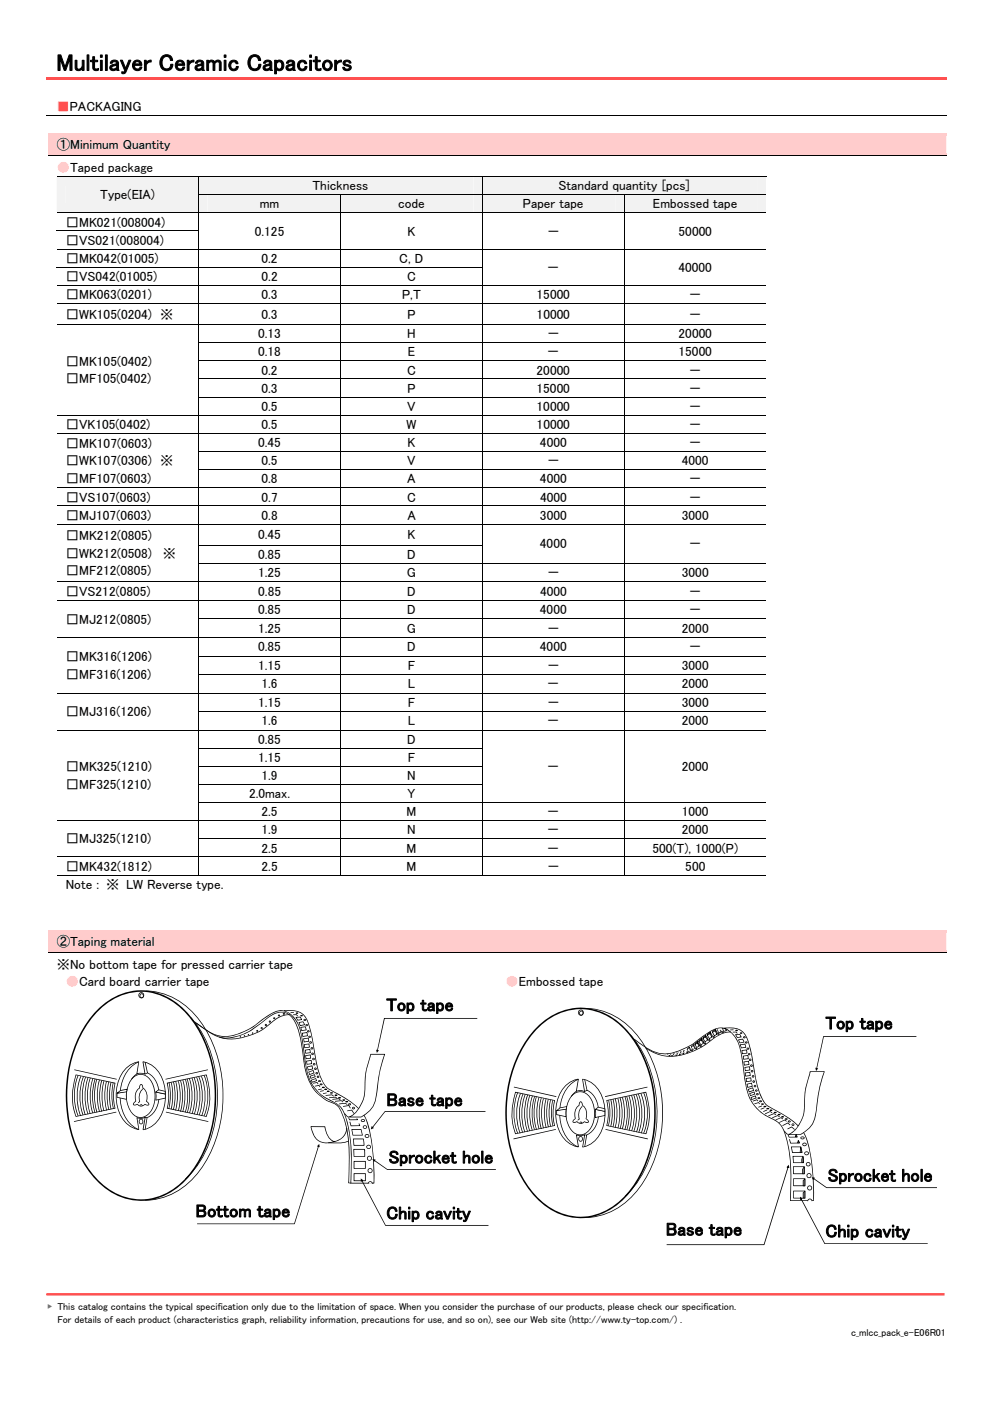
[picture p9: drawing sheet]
<svg xmlns="http://www.w3.org/2000/svg" width="210mm" height="297mm" viewBox="0 0 210 297" stroke-linecap="round" stroke-linejoin="round" font-family="sans-serif">
<defs><g id="words">
<text font-size="4.9" x="11.9" y="15">Multilayer Ceramic Capacitors</text>
<g font-size="3.8">
<text x="81.7" y="213.9">Top tape</text>
<text x="174.5" y="217.8">Top tape</text>
<text x="81.7" y="234">Base tape</text>
<text x="82.1" y="246.1">Sprocket hole</text>
<text x="175" y="250">Sprocket hole</text>
<text x="41.4" y="257.5">Bottom tape</text>
<text x="81.7" y="258">Chip cavity</text>
<text x="140.8" y="261.4">Base tape</text>
<text x="174.5" y="261.8">Chip cavity</text>
</g>
<text font-size="2.8" fill="#ff5050" x="11.9" y="23.4">■PACKAGING</text>
<g font-size="2.8">
<text x="12" y="31.6">①Minimum Quantity</text>
<text x="66.1" y="40.2">Thickness</text>
<text x="118.1" y="40.2">Standard quantity [pcs]</text>
<text x="13.9" y="47.9">□MK021(008004)</text>
<text x="21.2" y="42.2">Type(EIA)</text>
<text x="54.9" y="44.1">mm</text>
<text x="84.2" y="44.1">code</text>
<text x="110.6" y="44.1">Paper tape</text>
<text x="138" y="44.1">Embossed tape</text>
<text x="13.9" y="51.8">□VS021(008004)</text>
<text x="53.9" y="49.8">0.125</text>
<text x="86.2" y="49.8">K</text>
<text x="115.6" y="49.8">－</text>
<text x="143.5" y="49.8">50000</text>
<text x="13.9" y="55.6">□MK042(01005)</text>
<text x="13.9" y="59.4">□VS042(01005)</text>
<text x="55.3" y="55.6">0.2</text>
<text x="55.3" y="59.4">0.2</text>
<text x="84.4" y="55.6">C, D</text>
<text x="86.1" y="59.4">C</text>
<text x="115.6" y="57.5">－</text>
<text x="143.5" y="57.5">40000</text>
<text x="13.9" y="63.3">□MK063(0201)</text>
<text x="55.3" y="63.3">0.3</text>
<text x="85" y="63.3">P,T</text>
<text x="113.5" y="63.3">15000</text>
<text x="145.6" y="63.3">－</text>
<text x="13.9" y="67.4">□WK105(0204) ※</text>
<text x="54.6" y="71.6">0.13</text>
<text x="55.3" y="67.4">0.3</text>
<text x="86.1" y="71.6">H</text>
<text x="86.2" y="67.4">P</text>
<text x="113.5" y="67.4">10000</text>
<text x="115.6" y="71.6">－</text>
<text x="143.5" y="71.6">20000</text>
<text x="145.6" y="67.4">－</text>
<text x="13.9" y="77.4">□MK105(0402)</text>
<text x="54.6" y="75.4">0.18</text>
<text x="86.2" y="75.4">E</text>
<text x="115.6" y="75.4">－</text>
<text x="143.5" y="75.4">15000</text>
<text x="13.9" y="81.1">□MF105(0402)</text>
<text x="55.3" y="79.2">0.2</text>
<text x="55.3" y="83.1">0.3</text>
<text x="86.1" y="79.2">C</text>
<text x="86.1" y="83.1">P</text>
<text x="113.5" y="79.2">20000</text>
<text x="113.5" y="83.1">15000</text>
<text x="145.6" y="83.1">－</text>
<text x="145.6" y="79.2">－</text>
<text x="55.3" y="86.9">0.5</text>
<text x="86.1" y="86.9">V</text>
<text x="113.5" y="86.9">10000</text>
<text x="145.6" y="86.9">－</text>
<text x="13.9" y="90.8">□VK105(0402)</text>
<text x="13.9" y="94.8">□MK107(0603)</text>
<text x="54.6" y="94.6">0.45</text>
<text x="55.3" y="90.8">0.5</text>
<text x="86" y="90.8">W</text>
<text x="86.2" y="94.6">K</text>
<text x="113.5" y="90.8">10000</text>
<text x="114.2" y="94.6">4000</text>
<text x="145.6" y="90.8">－</text>
<text x="145.6" y="94.6">－</text>
<text x="13.9" y="98.4">□WK107(0306) ※</text>
<text x="55.3" y="98.4">0.5</text>
<text x="86.1" y="98.4">V</text>
<text x="115.6" y="98.4">－</text>
<text x="144.2" y="98.4">4000</text>
<text x="13.9" y="106.1">□VS107(0603)</text>
<text x="13.9" y="102.1">□MF107(0603)</text>
<text x="55.3" y="102.3">0.8</text>
<text x="55.3" y="106.1">0.7</text>
<text x="86.1" y="106.1">C</text>
<text x="86.1" y="102.3">A</text>
<text x="114.2" y="102.3">4000</text>
<text x="114.2" y="106.1">4000</text>
<text x="145.6" y="102.3">－</text>
<text x="145.6" y="106.1">－</text>
<text x="13.9" y="109.9">□MJ107(0603)</text>
<text x="55.3" y="109.9">0.8</text>
<text x="86.1" y="109.9">A</text>
<text x="114.2" y="109.9">3000</text>
<text x="144.2" y="109.9">3000</text>
<text x="13.9" y="114.3">□MK212(0805)</text>
<text x="13.9" y="118">□WK212(0508)</text>
<text x="34.5" y="118">※</text>
<text x="54.6" y="114.1">0.45</text>
<text x="54.6" y="118.3">0.85</text>
<text x="86.1" y="118.3">D</text>
<text x="86.2" y="114.1">K</text>
<text x="114.2" y="116">4000</text>
<text x="145.6" y="116">－</text>
<text x="13.9" y="121.6">□MF212(0805)</text>
<text x="54.6" y="122.2">1.25</text>
<text x="86.1" y="122.2">G</text>
<text x="115.6" y="122.2">－</text>
<text x="144.2" y="122.2">3000</text>
<text x="13.9" y="126.1">□VS212(0805)</text>
<text x="13.9" y="131.9">□MJ212(0805)</text>
<text x="54.6" y="130">0.85</text>
<text x="54.6" y="126.1">0.85</text>
<text x="86.1" y="130">D</text>
<text x="86.1" y="126.1">D</text>
<text x="114.2" y="130">4000</text>
<text x="114.2" y="126.1">4000</text>
<text x="145.6" y="130">－</text>
<text x="145.6" y="126.1">－</text>
<text x="54.6" y="137.8">0.85</text>
<text x="54.6" y="133.9">1.25</text>
<text x="86.1" y="133.9">G</text>
<text x="86.1" y="137.8">D</text>
<text x="114.2" y="137.8">4000</text>
<text x="115.6" y="133.9">－</text>
<text x="144.2" y="133.9">2000</text>
<text x="145.6" y="137.8">－</text>
<text x="13.9" y="139.9">□MK316(1206)</text>
<text x="13.9" y="143.6">□MF316(1206)</text>
<text x="54.6" y="141.7">1.15</text>
<text x="86.2" y="141.7">F</text>
<text x="115.6" y="141.7">－</text>
<text x="144.2" y="141.7">3000</text>
<text x="54.6" y="149.6">1.15</text>
<text x="55.3" y="145.6">1.6</text>
<text x="86.2" y="149.6">F</text>
<text x="86.3" y="145.6">L</text>
<text x="115.6" y="145.6">－</text>
<text x="115.6" y="149.6">－</text>
<text x="144.2" y="149.6">3000</text>
<text x="144.2" y="145.6">2000</text>
<text x="13.9" y="151.5">□MJ316(1206)</text>
<text x="55.3" y="153.5">1.6</text>
<text x="86.3" y="153.5">L</text>
<text x="115.6" y="153.5">－</text>
<text x="144.2" y="153.5">2000</text>
<text x="54.6" y="157.4">0.85</text>
<text x="54.6" y="161.2">1.15</text>
<text x="86.1" y="157.4">D</text>
<text x="86.2" y="161.2">F</text>
<text x="13.9" y="163.2">□MK325(1210)</text>
<text x="13.9" y="166.9">□MF325(1210)</text>
<text x="55.3" y="165">1.9</text>
<text x="86.1" y="165">N</text>
<text x="115.6" y="163.1">－</text>
<text x="144.2" y="163.1">2000</text>
<text x="52.7" y="168.9">2.0max.</text>
<text x="55.3" y="172.7">2.5</text>
<text x="86" y="172.7">M</text>
<text x="86.2" y="168.9">Y</text>
<text x="115.6" y="172.7">－</text>
<text x="144.2" y="172.7">1000</text>
<text x="13.9" y="178.5">□MJ325(1210)</text>
<text x="55.3" y="176.5">1.9</text>
<text x="86.1" y="176.5">N</text>
<text x="115.6" y="176.5">－</text>
<text x="144.2" y="176.5">2000</text>
<text x="13.9" y="184.2">□MK432(1812)</text>
<text x="55.3" y="184.2">2.5</text>
<text x="55.3" y="180.4">2.5</text>
<text x="86" y="180.4">M</text>
<text x="86" y="184.2">M</text>
<text x="115.6" y="180.4">－</text>
<text x="115.6" y="184.2">－</text>
<text x="138" y="180.4">500(T), 1000(P)</text>
<text x="144.9" y="184.2">500</text>
<text x="13.9" y="188">Note : ※ LW Reverse type.</text>
<text x="12" y="200.2">②Taping material</text>
<text x="12" y="205">※No bottom tape for pressed carrier tape</text>
</g>
<g font-size="2.8" fill="#fcc">
<text x="12" y="36.4">●Taped package</text>
<text x="13.9" y="208.7">●Card board carrier tape</text>
<text x="106.9" y="208.7">●Embossed tape</text>
</g>
<text font-size="2.1" fill="#717071" x="10" y="277.2">▶ This catalog contains the typical specification only due to the limitation of space. When you consider the purchase of our products, please check our specification.</text>
<g font-size="2.1">
<text x="12.1" y="280">For details of each product (characteristics graph, reliability information, precautions for use, and so on), see our Web site (http://www.ty-top.com/) .</text>
<text x="180" y="282.7">c_mlcc_pack_e-E06R01</text>
</g>
</g></defs>
<path d="M9.8 273.8h190" fill="none" stroke="#ff5050" stroke-width=".53"/>
<path d="M9.8 16.4h190.3v.5h-190.3z" fill="#ff5050"/>
<path d="M9.8 24.3h190.3" fill="none" stroke="#000" stroke-width=".21"/>
<g fill="#fcc">
<path d="M10.1 28.3h190v4.6h-190z"/>
<path d="M12 28.8h186.2v3.6h-186.2z"/>
</g>
<path d="M10.1 28.2h190" fill="none" stroke="#000" stroke-width=".21"/>
<g fill="#fcc">
<path d="M10.1 28.3h190v.5h-190z"/>
<path d="M10.1 32.4h190v.5h-190z"/>
</g>
<g fill="#f2f2f2">
<path d="M12 37.4h29.9v7.5h-29.9z"/>
<path d="M13.9 39.3h26.2v3.7h-26.2z"/>
<path d="M42.1 37.4h59.8v3.7h-59.8z"/>
<path d="M43.9 37.4h56.2v3.7h-56.2z"/>
<path d="M102.1 37.4h59.9v3.7h-59.9z"/>
<path d="M103.9 37.4h56.2v3.7h-56.2z"/>
</g>
<path d="M12 37.3h150M42 37.4v3.7M102 37.4v3.7" fill="none" stroke="#000" stroke-width=".21"/>
<g fill="#f2f2f2">
<path d="M42.1 41.3h29.8v3.6h-29.8z"/>
<path d="M43.9 41.3h26.2v3.6h-26.2z"/>
<path d="M72.1 41.3h29.8v3.6h-29.8z"/>
<path d="M73.9 41.3h26.2v3.6h-26.2z"/>
<path d="M102.1 41.3h29.8v3.6h-29.8z"/>
<path d="M103.9 41.3h26.2v3.6h-26.2z"/>
<path d="M132.1 41.3h29.9v3.6h-29.9z"/>
<path d="M133.9 41.3h26.2v3.6h-26.2z"/>
</g>
<g fill="none" stroke="#000" stroke-width=".21">
<path d="M10.1 33h190M12 45h150M12 48.8h30.1M12 56.5h90.1M41.9 41.2h120.1M42 41.3v3.6M42 45.1v3.6M42 48.9v3.7M42 52.8v3.6M42 56.6v3.7M72 41.3v3.6M72 45.1v3.6"/>
<path d="M72 48.9v3.7M72 52.8v3.6M72 56.6v3.7M102 41.3v3.6M102 45.1v3.6M102 48.9v3.7M102 52.8v3.6M102 56.6v3.7M132 41.3v3.6M132 45.1v3.6M132 48.9v3.7M132 52.8v3.6"/>
<path d="M132 56.6v3.7M162 52.7h-150M12 60.3h150M12 64.2h150M12 68.7h150M41.9 72.5h120.1M41.9 76.3h120.1M42 60.4v3.7M42 64.3v4.3M42 68.7v3.7M42 72.6v3.7M42 76.4v3.7"/>
<path d="M72 60.4v3.7M72 64.3v4.3M72 68.7v3.7M72 72.6v3.7M72 76.4v3.7M102 60.4v3.7M102 64.3v4.3M102 68.7v3.7M102 72.6v3.7M102 76.4v3.7M132 60.4v3.7M132 64.3v4.3"/>
<path d="M132 68.7v3.7M132 72.6v3.7M132 76.4v3.7M12 87.8h150M12 91.7h150M41.9 84h120.1M41.9 99.4h120.1M42 80.3v3.6M42 84.1v3.7M42 87.9v3.7M42 91.8v3.6M42 95.6v3.7"/>
<path d="M42 99.4v3.7M72 80.3v3.6M72 84.1v3.7M72 87.9v3.7M72 91.8v3.6M72 95.6v3.7M72 99.4v3.7M102 80.3v3.6M102 84.1v3.7M102 87.9v3.7M102 91.8v3.6M102 95.6v3.7"/>
<path d="M102 99.4v3.7M132 80.3v3.6M132 84.1v3.7M132 87.9v3.7M132 91.8v3.6M132 95.6v3.7M132 99.4v3.7M162 80.2h-120.1M162 95.5h-120.1M12 103.2h150M12 107h150M41.9 115.4h60.2"/>
<path d="M42 103.3v3.7M42 107.1v3.7M42 111v4.3M42 115.4v3.7M42 119.3v3.7M72 103.3v3.7M72 107.1v3.7M72 111v4.3M72 115.4v3.7M72 119.3v3.7M102 103.3v3.7M102 107.1v3.7"/>
<path d="M102 111v4.3M102 115.4v3.7M102 119.3v3.7M132 103.3v3.7M132 107.1v3.7M132 111v4.3M132 115.4v3.7M132 119.3v3.7M162 110.9h-150M162 119.2h-120.1M12 127h150M41.9 131h120.1"/>
<path d="M42 123.2v3.8M42 127.1v3.8M42 131v3.8M42 135v3.7M42 138.9v3.7M72 123.2v3.8M72 127.1v3.8M72 131v3.8M72 135v3.7M72 138.9v3.7M102 123.2v3.8M102 127.1v3.8"/>
<path d="M102 131v3.8M102 135v3.7M102 138.9v3.7M132 123.2v3.8M132 127.1v3.8M132 131v3.8M132 135v3.7M132 138.9v3.7M162 123.1h-150M162 134.9h-150M162 138.8h-120.1M12 146.6h120.1"/>
<path d="M41.9 150.5h120.1M41.9 158.3h60.2M42 142.8v3.7M42 146.7v3.8M42 150.6v3.8M42 154.5v3.7M42 158.4v3.6M72 142.8v3.7M72 146.7v3.8M72 150.6v3.8M72 154.5v3.7M72 158.4v3.6"/>
<path d="M102 142.8v3.7M102 146.7v3.8M102 150.6v3.8M102 154.5v3.7M102 158.4v3.6M132 142.8v3.7M132 146.7v3.8M132 150.6v3.8M132 154.5v3.7M132 158.4v3.6M132.1 146.6h29.9M162 142.7h-120.1"/>
<path d="M162 154.5h-150M41.9 162.1h60.2M41.9 165.9h60.2M42 162.2v3.7M42 166v3.7M42 169.9v3.6M42 173.7v3.7M42 177.5v3.7M72 162.2v3.7M72 166v3.7M72 169.9v3.6M72 173.7v3.7"/>
<path d="M72 177.5v3.7M102 162.2v3.7M102 166v3.7M102 169.9v3.6M102 173.7v3.7M102 177.5v3.7M132 162.2v3.7M132 166v3.7M132 169.9v3.6M132 173.7v3.7M132 177.5v3.7M162 169.8h-120.1"/>
<path d="M162 173.6h-150M162 177.5h-120.1M42 181.4v3.7M72 181.4v3.7M102 181.4v3.7M132 181.4v3.7M162 181.3h-150M162 185.1h-150"/>
</g>
<path d="M71.9 48.7h.2v.2h-.2zM101.9 48.7h.2v.2h-.2zM131.9 48.7h.2v.2h-.2zM131.9 56.4h.2v.2h-.2zM131.9 115.3h.2v.1h-.2zM131.9 158.2h.2v.2h-.2zM131.9 162h.2v.2h-.2zM131.9 165.9h.2v.1h-.2z" fill="#000"/>
<g fill="#fcc">
<path d="M10.1 196.9h190v4.6h-190z"/>
<path d="M12 197.4h186.2v3.6h-186.2z"/>
</g>
<path d="M10.1 196.8h190" fill="none" stroke="#000" stroke-width=".21"/>
<g fill="#fcc">
<path d="M10.1 196.9h190v.5h-190z"/>
<path d="M10.1 201h190v.5h-190z"/>
</g>
<g fill="#000">
<path d="M30.8 209.6a14.7 14.7 0 0 1 12.1 7.2 28.2 28.2 0 0 1-1 31.5 14.3 14.3 0 0 1-11.2 5.7v-.2a14.5 14.5 0 0 0 12.1-7 28 28 0 0 0-1-31.3 14.2 14.2 0 0 0-11-5.8zM40.3 215.2a24.4 24.4 0 0 1 5.8 16.4 24.2 24.2 0 0 1-6.5 17.5l-.3 .4-.1-.1a22.8 22.8 0 0 0 6.7-15.8 25.4 25.4 0 0 0-5.7-18.3zM28.3 227.6l.6-.5 .1 .2-1.1 1.1-.2-.1zM27.2 226.1l.9-.8 .9-.6 .3-.1 .1 .1a7.2 7.2 0 0 0-3.9 7.1 7.3 7.3 0 0 0 3.9 7.1l-.1 .2a7.4 7.4 0 0 1-4-7.3 9 9 0 0 1 1.9-5.7zM27 225.6l.9-.6 1.2-.4h.3v.1a5.8 5.8 0 0 0-4.6 5.2 8.6 8.6 0 0 0 2.3 8l.9 .6 1.4 .4v.2a5.9 5.9 0 0 1-4.7-5.3 8.8 8.8 0 0 1 2.3-8.2zM30.2 224.6a5.9 5.9 0 0 1 4.7 5.3 8.9 8.9 0 0 1-2.3 8.1l-1 .6-1.1 .5h-.3v-.2a5.4 5.4 0 0 0 4.2-4 8.9 8.9 0 0 0-1.9-9.1l-.9-.6-1.4-.5zM31.2 226.9a5.5 5.5 0 0 1 2.4 6.4 4.4 4.4 0 0 1-2.5 3.2v-.1a5.3 5.3 0 0 0 2.3-6.2 4.3 4.3 0 0 0-2.3-3.1z"/>
<path d="M29.3 210.6a.63 .63 0 0 1 1.2 0 .63 .63 0 0 1-1.2 0zM29.4 210.5a.5 .5 0 0 0 1 0 .5 .5 0 0 0-1 0z"/>
<path d="M29.5 210.7a.5 .5 0 0 1 1 0 .5 .5 0 0 1-1 0zM29.7 210.6a.33 .33 0 0 0 .6 0 .33 .33 0 0 0-.6 0z"/>
<path d="M20.5 213.7a12.4 12.4 0 0 1 18.6 0 27.1 27.1 0 0 1 6.5 20.7 25.6 25.6 0 0 1-6.7 15.7 12.4 12.4 0 0 1-18.1 .1 26.3 26.3 0 0 1-6.9-19.5 26 26 0 0 1 6.6-17zM20.4 214.3a27.3 27.3 0 0 0-5.9 21.9 23.3 23.3 0 0 0 8 15 11.9 11.9 0 0 0 15.9-1.1 25.5 25.5 0 0 0 7-18.3 26.4 26.4 0 0 0-5.8-17.2 12.3 12.3 0 0 0-14.3-3.8 14.3 14.3 0 0 0-4.9 3.5z"/>
<path d="M28 228a2.4 2.4 0 0 1 3.8 .4 6.3 6.3 0 0 1-.2 7.2 2.37 2.37 0 0 1-3.9-.2 6.2 6.2 0 0 1 .3-7.4zM28.1 228.2a5.9 5.9 0 0 0 .3 7.6 2.37 2.37 0 0 0 3.6-1 6.1 6.1 0 0 0-.8-6.9 2.14 2.14 0 0 0-3.1 .3z"/>
</g>
<path d="M24.8 231.3l2-.4-.1 1.7-1.9-.4z" fill-rule="evenodd" fill="#fff"/>
<path d="M24.7 231.2l2.1-.4v1.8l-2.1-.4zM24.8 231.3v.9v-.1l1.9 .4-.1 .1 .1-1.8 .1 .1-2 .5z" fill="#000"/>
<path d="M24.8 231.3l.7-.6 1.4-.3-.1 .6z" fill-rule="evenodd" fill="#fff"/>
<path d="M24.7 231.2l2-.2 .1-.6 .1 .1-1.4 .3-.7 .6zM24.7 231.2a2.65 2.65 0 0 1 2.2-.8l.1 .1-.2 .6-2 .3z" fill="#000"/>
<path d="M32.9 231l2 .5v.8l-2 .5z" fill-rule="evenodd" fill="#fff"/>
<path d="M32.9 231v1.8l2.1-.4v-1zM33 231l-.1 .1 2 .4v.8v-.1l-2 .5 .1 .1z" fill="#000"/>
<path d="M32.9 231l.6-.4 1.4 .3v.6z" fill-rule="evenodd" fill="#fff"/>
<g fill="#000">
<path d="M41.2 216.1l.2 .2a16.4 16.4 0 0 0 5.1 2.8 10.4 10.4 0 0 0 6.7-1.8l2.4-1.8a8.2 8.2 0 0 1 3.9-1.8 5.2 5.2 0 0 1 4.1 4.3l1 6.3a9.6 9.6 0 0 0 4.3 7.9 7.7 7.7 0 0 1 3.5 2.4 24.1 24.1 0 0 1 2 10.2l-.1 5.5-.1-.1h4.9l-.1 .1v-.2a35.3 35.3 0 0 0-1.9-13.8 14.2 14.2 0 0 0-6.1-5l-1.7-.9a9.3 9.3 0 0 1-2.5-5.7l-.2-1.1a25.2 25.2 0 0 0-2-8.3 4.4 4.4 0 0 0-4.5-1.4v-.1h.2a4.3 4.3 0 0 1 4.5 1.7 28.5 28.5 0 0 1 1.9 7.7 12.5 12.5 0 0 0 2.6 6.9l2.4 1.4a12.2 12.2 0 0 1 5.8 5.4 40.2 40.2 0 0 1 1.7 12.9l-.1 .6-5-.1a42.7 42.7 0 0 0-1-13.8 4.8 4.8 0 0 0-3.3-3.6 9.3 9.3 0 0 1-5.3-8.2 31 31 0 0 0-1.7-8.2 4.2 4.2 0 0 0-3.5-2.6 10.7 10.7 0 0 0-5 2.8 11.7 11.7 0 0 1-7.5 2.6 12.4 12.4 0 0 1-5.4-2.9l-.3-.1zM41.4 216.3l.7 .5a13.9 13.9 0 0 0 5.1 2.7 11.4 11.4 0 0 0 8.1-3.2l1.4-1.1a3.6 3.6 0 0 1 5.9 1.3 34.4 34.4 0 0 1 1.8 8.2 9.9 9.9 0 0 0 4.5 7.9l.4 .3a4.3 4.3 0 0 1 2.4 1.3 22.6 22.6 0 0 1 2.2 11.9l-.1 4.2-.1-.1h.5v.2l-.5-.1v-.5a43.5 43.5 0 0 0-.8-12.2l-.8-2.3-.5-1a4.7 4.7 0 0 0-2.6-1.4l-.4-.3a9.4 9.4 0 0 1-4.3-7l-.2-1.7a26.7 26.7 0 0 0-1.6-7.3 3.4 3.4 0 0 0-3.5-2.3l-1.1 .3-1.1 .7a18.4 18.4 0 0 1-6.4 3.9 6.5 6.5 0 0 1-6.9-1.2l-2.2-1.5zM46.4 219.3a11.2 11.2 0 0 0 8.7-1.3l2-1.5a5.7 5.7 0 0 1 4.2-1.9v.2a5.8 5.8 0 0 0-4.1 1.8 12.7 12.7 0 0 1-10.4 3l-.5-.1zM15.6 237.2l9-2v.2l-8.9 2zM16.4 227.5l.2 .1a11.7 11.7 0 0 0 0 8.4l-.2 .1a11.9 11.9 0 0 1 0-8.6zM17 227.7h.2a11.8 11.8 0 0 0-.1 8.4h-.1a12 12 0 0 1 0-8.4zM17.6 227.8h.1a11.9 11.9 0 0 0-.1 8.1h-.1a12 12 0 0 1 .1-8.1zM18 227.9h.2a11.9 11.9 0 0 0-.1 7.9l-.1 .1a12 12 0 0 1 0-8zM18.5 228h.2a11.9 11.9 0 0 0 0 7.7l-.2 .1a12 12 0 0 1 0-7.8zM19 228l.2 .1a12 12 0 0 0-.1 7.5h-.1a12.1 12.1 0 0 1 0-7.6zM19.6 228.2h.1a12 12 0 0 0 0 7.2l-.2 .1a12.1 12.1 0 0 1 .1-7.3zM20 228.3h.2a12 12 0 0 0-.1 7l-.1 .1a12.3 12.3 0 0 1 0-7.1z"/>
<path d="M20.4 228.3l.2 .1a12.1 12.1 0 0 0 0 6.9l-.2 .1a12.2 12.2 0 0 1 0-7.1zM20.9 228.5h.2a12 12 0 0 0 0 6.7h-.1a12.2 12.2 0 0 1-.1-6.7zM21.4 228.6h.2a12.1 12.1 0 0 0 0 6.6h-.2a12.5 12.5 0 0 1 0-6.6zM21.9 228.7l.2 .1a12.1 12.1 0 0 0 0 6.2h-.2a12.2 12.2 0 0 1 0-6.3zM22.4 228.8h.2a12.1 12.1 0 0 0 0 6.1h-.1a12.6 12.6 0 0 1-.1-6.1zM22.9 228.9h.2a12.3 12.3 0 0 0 0 5.9h-.2a12.3 12.3 0 0 1 0-5.9zM23.4 229l.1 .1a12.3 12.3 0 0 0 .1 5.5l-.2 .1a12.1 12.1 0 0 1 0-5.7zM23.9 229.1h.1a12.5 12.5 0 0 0 0 5.4h-.1a12.4 12.4 0 0 1 0-5.4zM15.7 226.3l9 2v.1l-9-2zM28.3 233.2l.4-.3 .1 .2-.4 .2-.1 .4 .7-.2 .1 .2-.7 .2a.28 .28 0 0 1-.3-.2 .28 .28 0 0 1 .1-.3zM29.2 233.3l.3-.3 .1 .1-.3 .3zM29.3 224.6h.1l-.4 2.6-.1-.1 .9-.1 .9 .2-.1 .1-.5-2.7h.2l.4 2.7a2.43 2.43 0 0 0-1.8 0z"/>
<path d="M29.7 229.4a.47 .47 0 0 1 .5 .1 .47 .47 0 0 1 .1 .6v.1h-.2l-.1-.5-.2-.2-.2 .7h-.2zM28.9 236.4a2.74 2.74 0 0 0 1.8-.1l-.4 2.7h-.1l.4-2.6 .1 .1-.9 .2-.9-.2h.1l.4 2.5h-.1zM29.2 230.3l.3-.2 .1 .2a2.27 2.27 0 0 0-.8 2.7h-.1l-.1-.2-.1-.9a2.22 2.22 0 0 1 .7-1.6zM29.6 233.7l.3-.1 .1 .1-.4 .2zM30.1 230.3h.1v.2h-.2zM30 230.5h.2a2.4 2.4 0 0 0-.6 2.6h-.1l-.2-.9a2.4 2.4 0 0 1 .7-1.7zM29.8 233.7l.2-.1 .2 .3-.1 .1zM30.2 230.1a2.51 2.51 0 0 1 .8 3l-.1-.1a2.27 2.27 0 0 0-.7-2.7zM30.6 224.8l.2-.1 .5 2.3-.6 .3-.1-.1 .6-.3-.1 .1zM30.7 236.3l.5 .1-.4 2.6-.2-.1 .4-2.4 .1 .1-.5-.1zM29 233.7l.1-.1a.88 .88 0 0 0 1.5 0v.2a1.04 1.04 0 0 1-1.6-.1zM31 232.9l.4 .3a.34 .34 0 0 1 .2 .4 .34 .34 0 0 1-.3 .3l-.7-.2v-.1l.8 .1-.1-.4-.4-.2z"/>
<path d="M35 228.3l8.9-2 .1 .1-9 2zM35.7 229.1h.1a12.3 12.3 0 0 1 0 5.4h-.2a12.1 12.1 0 0 0 .1-5.4zM36.2 229.1l.1-.1a12.5 12.5 0 0 1 0 5.7l-.2-.1a12.6 12.6 0 0 0 .1-5.5zM36.6 228.9h.2a12.6 12.6 0 0 1-.1 5.9h-.1a12.1 12.1 0 0 0 0-5.9zM37.1 228.8h.1a11.9 11.9 0 0 1 0 6.1h-.2a12.3 12.3 0 0 0 .1-6.1zM37.6 228.8l.2-.1a12.2 12.2 0 0 1 0 6.3h-.2a12.2 12.2 0 0 0 0-6.2zM38.1 228.6h.1a12.3 12.3 0 0 1 0 6.6h-.1a12.1 12.1 0 0 0 0-6.6zM38.6 228.5h.1a12.2 12.2 0 0 1 0 6.7h-.1a12.2 12.2 0 0 0 0-6.7zM39.1 228.4l.2-.1a12.2 12.2 0 0 1-.1 7.1l-.1-.1a12 12 0 0 0 0-6.9zM39.5 228.3h.1a12.1 12.1 0 0 1 .1 7.1l-.2-.1a12 12 0 0 0 0-7zM40 228.2h.1a12.1 12.1 0 0 1 .1 7.3l-.2-.1a11.9 11.9 0 0 0 0-7.2zM40.5 228.1l.2-.1a12.1 12.1 0 0 1 0 7.6h-.2a12 12 0 0 0 0-7.5z"/>
<path d="M41 228h.1a12 12 0 0 1 0 7.8l-.1-.1a11.9 11.9 0 0 0 0-7.7zM41.5 227.9h.2a12.1 12.1 0 0 1 0 8l-.1-.1a12 12 0 0 0-.1-7.9zM42 227.8h.1a12 12 0 0 1 .1 8.1h-.1a11.9 11.9 0 0 0-.1-8.1zM42.5 227.7h.2a11.8 11.8 0 0 1 0 8.4h-.2a11.6 11.6 0 0 0 0-8.4zM43.1 227.6l.1-.1a12 12 0 0 1 0 8.6l-.1-.1a11.7 11.7 0 0 0 0-8.4zM35.1 235.2l9 2-.1 .2-8.9-2z"/>
<path d="M16 227.3a12.7 12.7 0 0 0 .1 9l8.3-1.8a12.1 12.1 0 0 1-.1-5.4zM16 227.5l8.3 1.7v-.1a10.8 10.8 0 0 0 0 5.4v-.1l-8.2 1.8a13.2 13.2 0 0 1 0-8.8z"/>
<path d="M29.5 236.9l.3-.2 .4 .2 .1 .5-.3 .4-.3 .1-.3-.3zM29.6 236.9l-.1 .5 .3 .3 .3-.1v-.4l-.2-.3z"/>
<path d="M33 231v.1l.6-.5 1.3 .3v.6l.1-.1zM32.9 231v.1l2.1 .4v-.7l-1.4-.3z"/>
<path d="M35.3 229.1l8.3-1.8a12.2 12.2 0 0 1 0 9l-8.3-1.8a12.4 12.4 0 0 0 0-5.4zM35.4 229.1a11.1 11.1 0 0 1 0 5.4v-.1l8.2 1.7-.1 .1a12.9 12.9 0 0 0 0-8.8l.1 .1-8.2 1.7z"/>
</g>
<path d="M78.4 223.1h2.9l-.1 .4a38 38 0 0 0-1.7 8.7 5.3 5.3 0 0 1-3.1 4.1h-2.5l-1-.7 .2 .3a.75 .75 0 0 0 1.3 .1 7.6 7.6 0 0 0 2.8-6.7 19.4 19.4 0 0 1 1.2-6.2z" fill-rule="evenodd" fill="#fff"/>
<g fill="#000">
<path d="M78.3 223h3.1a35.2 35.2 0 0 0-1.7 8.7 5.8 5.8 0 0 1-3.3 4.7h-2.5v-.2l2.4 .1a5.7 5.7 0 0 0 3.3-5.2 29.9 29.9 0 0 1 1.7-8.1v.1h-2.8a21.1 21.1 0 0 0-1.3 8.3 7.4 7.4 0 0 1-2.8 4.7l-.8 .3-.8-.8 .1-.1 .8 .7a5.5 5.5 0 0 0 3.1-3.7l.2-1.2a20.7 20.7 0 0 1 1.3-8.3zM73.6 236.5l.2-.1 .2 .5-.1-.1h1.7l-.1 .1-.1-.2 .1-.1 .2 .3-1.8 .1zM73.9 237.3h.2l.2 .9-.1-.1h1.9l-.1 .1-.2-.5h.2l.2 .5-2 .1zM69.4 241.7a11.9 11.9 0 0 0 4.3-.3v.1a10.2 10.2 0 0 1-4.3 .4zM65.7 238.3h3a6.5 6.5 0 0 0 1.4 2.9l.7 .3v.1a3.5 3.5 0 0 1-2.2-3.2l.1 .1-2.9-.1v-.1a3.4 3.4 0 0 0 4.1 3.3 3.3 3.3 0 0 0 3.4-2.9h.1a3.2 3.2 0 0 1-2.8 3 3.5 3.5 0 0 1-4.9-3.1z"/>
<path d="M74.3 238.9h2.1l.3 1.3h-2.1zM74.5 239l.2 1.2 1.9-.1v.1l-.3-1.2 .1 .1h-2z"/>
<path d="M74.7 240.9h2.2l.1 1.5h-2.2zM74.8 241l.1 1.3-.1-.1h2.2l-.1 .1-.1-1.3h-2.1z"/>
<path d="M74.7 243.1h2.4l.1 1.6h-2.4zM74.8 243.2h.1v1.5v-.1h2.2l-.1 .1v-1.5h.1z"/>
<path d="M74.8 248.2h2.5v1.7h-2.5zM74.9 248.4l.1-.1v1.5l-.1-.1h2.4l-.1 .1v-1.5l.1 .1z"/>
<path d="M74.8 245.6h2.5v1.7h-2.5zM74.9 245.8l.1-.1v1.5l-.1-.1h2.4l-.1 .1v-1.5l.1 .1z"/>
</g>
<path d="M77.9 250.2l.5-.2 .3 .4-.8 .1z" fill-rule="evenodd" fill="#fff"/>
<g fill="#000">
<path d="M50.7 219.4a.15 .15 0 0 1 .3 0 .15 .15 0 0 1-.3 0zM51.6 219.1a.14 .14 0 0 1 .2 0 .14 .14 0 0 1-.2 0zM52.4 218.9a.15 .15 0 0 1 .3 0 .15 .15 0 0 1-.3 0zM53.3 218.6a.15 .15 0 0 1 .3 0 .15 .15 0 0 1-.3 0zM54.2 218.1a.2 .2 0 0 1 .4 0 .2 .2 0 0 1-.4 0zM61.4 214.1h.7l.1 .2h-.8zM62 214.6h.7l.3 .3-.1 .1-.3-.3-.6 .1zM123.8 213.3a14.7 14.7 0 0 1 12.1 7.1 28.1 28.1 0 0 1-1.1 31.5 14.3 14.3 0 0 1-11.1 5.8l-.1-.2a14.4 14.4 0 0 0 12.1-7 28 28 0 0 0-.9-31.3 14.2 14.2 0 0 0-11-5.8zM133.2 218.9l.1-.1a25 25 0 0 1 5.7 18.4 22.9 22.9 0 0 1-6.8 16l-.1-.2a22.8 22.8 0 0 0 6.7-15.8 25.4 25.4 0 0 0-5.6-18.3zM66.2 229.1l.9-.2 .2 .4-.1 .1-.2-.3-.8 .2zM66.6 229.7l.9-.1 .2 .3-.1 .1-.2-.3-.8 .2zM67.2 230.5l.8-.2 .1 .2-.8 .1z"/>
<path d="M67.7 230.8l.8-.1v.1l-.8 .2zM68.3 231.3l.8-.2v.2l-.8 .2zM68.8 231.7l1.4-.2 .4 .4-.1 .1-.4-.3-1.2 .1zM69.6 232.2l1.4-.2 .4 .3-.1 .2-.4-.3-1.3 .1zM70.3 232.5l1.3-.1 .5 .3-.2 .1-.3-.3-1.3 .2zM70.8 232.9l1.4-.1 .4 .3-.1 .1-.4-.3-1.3 .2zM71.7 233.5l1.4-.2 .4 .4-.1 .1-.4-.3-1.3 .1zM72.5 234l1.2-.2 .5 .6-.2 .1-.3-.6-1.1 .3zM73.4 234.9l1-.1 .5 .7-.1 .1-.4-.7-1 .2zM121.2 231.3l.7-.5v.1l-1.1 1.1-.1-.1zM120.2 229.8l.8-.8 1.3-.7v.1a7.2 7.2 0 0 0-3.9 7 7.3 7.3 0 0 0 3.9 7.2v.1a7.4 7.4 0 0 1-4-7.2 8.9 8.9 0 0 1 1.9-5.7zM119.9 229.3l1-.6 1.1-.4 .3-.1v.2a5.7 5.7 0 0 0-4.5 5.2 8.7 8.7 0 0 0 2.2 7.9l1 .6 1.3 .5v.1a5.6 5.6 0 0 1-4.4-4.1 9 9 0 0 1 2-9.3z"/>
<path d="M123.2 228.2a5.9 5.9 0 0 1 4.6 5.4 8.9 8.9 0 0 1-2.2 8.1l-1 .6-1.2 .4-.2 .1v-.2a5.8 5.8 0 0 0 4.5-5.2 8.7 8.7 0 0 0-2.2-7.9l-1-.7-1.3-.4zM124.1 230.6a5.5 5.5 0 0 1 2.4 6.4 4.5 4.5 0 0 1-2.4 3.2l-.1-.1a5.3 5.3 0 0 0 2.4-6.3 4.3 4.3 0 0 0-2.3-3.1zM77.9 250.1l.6-.1 .3 .4-.1 .1-.1-.3-.3-.1-.4 .4h-.1z"/>
<path d="M55.1 217.5a.25 .25 0 0 1 .5 0 .25 .25 0 0 1-.5 0zM55.3 217.5l.1 .1z"/>
<path d="M56 216.9a.23 .23 0 0 1 .4 0 .23 .23 0 0 1-.4 0zM56.2 216.8l.1 .1z"/>
<path d="M56.9 216.1a.22 .22 0 0 1 .4 0 .22 .22 0 0 1-.4 0zM57 216.1l.2 .1z"/>
<path d="M57.8 215.4a.21 .21 0 0 1 .4 0 .21 .21 0 0 1-.4 0zM57.9 215.4l.2 .1z"/>
<path d="M58.8 214.8a.22 .22 0 0 1 .4 0 .22 .22 0 0 1-.4 0zM58.9 214.8h.2z"/>
<path d="M59.8 214.5a.22 .22 0 0 1 .4 0 .22 .22 0 0 1-.4 0zM60 214.5h.1z"/>
<path d="M62.5 214.3l.4-.1 .2 .2-.3 .1zM62.7 214.3l.2 .1z"/>
<path d="M62.5 215.2l1.1-.1 .3 .7-1 .1zM62.7 215.2l.3 .6 .8-.2-.1 .2-.3-.6-.8 .1z"/>
<path d="M63.1 216.3l1-.2 .4 .7-1 .3zM63.3 216.3l.3 .7-.1-.1 .9-.2-.1 .1-.2-.6-.9 .2z"/>
<path d="M63.5 214.9a.25 .25 0 0 1 .5 0 .25 .25 0 0 1-.5 0zM63.6 214.8l.3 .1z"/>
<path d="M63.5 217.3l1.1-.1 .2 .7-1.1 .2zM63.7 217.3l.2 .7h-.1l.9-.2v.1l-.2-.6-.9 .1z"/>
<path d="M63.8 218.5l1.2-.1 .1 .8-1.1 .2zM64 218.6l.1 .7-.1-.1 1-.1h-.1l-.1-.6h.1l-1 .2z"/>
<path d="M64.1 219.7l1.2-.2 .1 .9-1.2 .1zM64.3 219.8l.1 .6h-.1l1-.2-.1 .1-.1-.7 .1 .1-1 .1z"/>
<path d="M64.2 215.8a.25 .25 0 0 1 .5 0 .25 .25 0 0 1-.5 0zM64.3 215.8h.3z"/>
<path d="M64.6 216.9a.26 .26 0 0 1 .5 0 .26 .26 0 0 1-.5 0zM64.7 216.9h.3z"/>
<path d="M64.9 218.2a.25 .25 0 0 1 .5 0 .25 .25 0 0 1-.5 0zM65.1 218.1l.2 .1z"/>
<path d="M65.2 219.4a.26 .26 0 0 1 .5 0 .26 .26 0 0 1-.5 0zM65.4 219.3l.2 .1z"/>
<path d="M81.2 215.4h19.7v.1h-19.6h.1l-1.5 6.7h-.2zM79.5 222.1l.6 .1-.4 .6z"/>
<path d="M122.2 214.2a.65 .65 0 0 1 1.3 0 .65 .65 0 0 1-1.3 0zM122.4 214.2a.47 .47 0 0 0 .9 0 .47 .47 0 0 0-.9 0z"/>
<path d="M122.5 214.3a.5 .5 0 0 1 1 0 .5 .5 0 0 1-1 0zM122.6 214.3a.35 .35 0 0 0 .7 0 .35 .35 0 0 0-.7 0z"/>
<path d="M64.3 220.9l1.1-.1 .1 .8-1.1 .2zM64.4 221l.1 .7-.1-.1 1-.1-.1 .1v-.7l-.9 .2z"/>
<path d="M64.5 222.1l1.1-.2 .1 .9-1.1 .1zM64.6 222.1l.1 .7h-.1l1-.2v.1l-.2-.7 .2 .1-1 .2z"/>
<path d="M64.5 223.3l1.2-.2 .1 .8-1.2 .2zM64.7 223.3l.1 .7-.1-.1 1-.1-.1 .1-.1-.7 .1 .1-1 .1z"/>
<path d="M64.7 224.4l1.2-.1 .1 .8-1.1 .2zM64.9 224.5l.1 .7-.1-.1 1-.1h-.1l-.1-.6h.1l-1 .2z"/>
<path d="M64.9 225.7l1.1-.3 .2 .8-1.1 .3zM65.1 225.7l.1 .7v-.1l.9-.2v.1l-.2-.7 .1 .1-1 .2z"/>
<path d="M65.2 226.8l1.1-.4 .2 .7-1.1 .3zM65.4 226.8l.2 .5h-.2l1-.4-.1 .1-.2-.5h.2l-1 .4z"/>
<path d="M65.4 220.6a.27 .27 0 0 1 .5 0 .27 .27 0 0 1-.5 0zM65.6 220.6a.11 .11 0 0 0 .2 0 .11 .11 0 0 0-.2 0z"/>
<path d="M65.5 227.6l1-.3 .3 .6-1.1 .3zM65.6 227.7l.2 .4h-.1l.9-.4v.1l-.2-.4-.8 .4z"/>
<path d="M65.7 221.8a.27 .27 0 0 1 .5 0 .27 .27 0 0 1-.5 0zM65.8 221.7l.1 .2 .2-.1-.1-.1z"/>
<path d="M65.7 228.5l1.1-.4 .2 .6-1 .4zM65.9 228.5l.2 .4h-.1l.9-.3v.1l-.2-.5z"/>
<path d="M65.8 223a.3 .3 0 0 1 .6 0 .3 .3 0 0 1-.6 0zM66 223a.11 .11 0 0 0 .2 0 .11 .11 0 0 0-.2 0z"/>
<path d="M66 224.1a.3 .3 0 0 1 .6 0 .3 .3 0 0 1-.6 0zM66.2 224.1a.11 .11 0 0 0 .2 0 .11 .11 0 0 0-.2 0z"/>
<path d="M66.2 225.2a.26 .26 0 0 1 .5 0 .26 .26 0 0 1-.5 0zM66.3 225.2a.11 .11 0 0 0 .2 0 .11 .11 0 0 0-.2 0z"/>
<path d="M66.4 226.1a.3 .3 0 0 1 .6 0 .3 .3 0 0 1-.6 0zM66.6 226.1a.11 .11 0 0 0 .2 0 .11 .11 0 0 0-.2 0z"/>
<path d="M66.7 227.1a.3 .3 0 0 1 .6 0 .3 .3 0 0 1-.6 0zM66.9 227.1a.1 .1 0 0 0 .2 0 .1 .1 0 0 0-.2 0z"/>
<path d="M67 227.8a.26 .26 0 0 1 .5 0 .26 .26 0 0 1-.5 0zM67.1 227.8h.3z"/>
<path d="M67.3 228.7a.27 .27 0 0 1 .5 0 .27 .27 0 0 1-.5 0zM67.4 228.7h.3z"/>
<path d="M67.6 229.4a.27 .27 0 0 1 .5 0 .27 .27 0 0 1-.5 0zM67.8 229.4h.3z"/>
<path d="M68.1 230l.5-.1 .1 .2-.5 .1zM68.2 230l.4 .1z"/>
<path d="M68.6 230.4l.4-.1 .2 .2-.3 .1h-.3zM68.7 230.4l.3 .1z"/>
<path d="M69.2 230.8l.3-.1 .2 .2-.4 .1zM69.2 230.8l.4 .1z"/>
<path d="M69.9 231.1h.4l.1 .2-.5 .1zM69.9 231.2l.4 .1z"/>
<path d="M70.8 231.6h.4l.2 .1-.4 .2-.2-.1zM70.9 231.7l.3 .1z"/>
<path d="M71.5 232.2l.5-.1 .1 .2-.4 .1zM71.6 232.2l.4 .1z"/>
<path d="M72.4 232.6h.4l.2 .1-.4 .2zM72.5 232.7l.4 .1z"/>
<path d="M73 233l.5-.1 .1 .2-.4 .1zM73.1 233l.4 .1z"/>
<path d="M73.7 233.5l.4-.1 .1 .3-.4 .1zM73.8 233.6h.3z"/>
<path d="M74.4 234.4a.3 .3 0 0 1 .6 0 .3 .3 0 0 1-.6 0zM74.6 234.4a.15 .15 0 0 0 .3 0 .15 .15 0 0 0-.3 0z"/>
<path d="M76.4 236.9l.4-.1a.3 .3 0 0 1 .4 .2 .3 .3 0 0 1-.3 .4l-.5-.1zM76.5 237l.2 .2 .3-.1-.2-.2z"/>
<path d="M76.7 238.4a.45 .45 0 0 1 .9 0 .45 .45 0 0 1-.9 0zM76.9 238.5a.28 .28 0 0 0 .5 0 .28 .28 0 0 0-.5 0z"/>
<path d="M81.4 235.1h21.3v.1h-21.2l-2.7 3.4-.1-.1zM78.6 238.3l.5 .4-.7 .3z"/>
<path d="M113.4 217.4a12.4 12.4 0 0 1 18.7 0 27 27 0 0 1 6.5 20.7 24.3 24.3 0 0 1-7.9 16.7 12.3 12.3 0 0 1-16.9-.9 26.3 26.3 0 0 1-6.9-19.6 26 26 0 0 1 6.5-16.9zM113.3 218a27.2 27.2 0 0 0-5.9 20.8 24.5 24.5 0 0 0 6.9 15.1 12 12 0 0 0 17.1-.1 25.5 25.5 0 0 0 6.9-18.3 26.5 26.5 0 0 0-5.8-17.2 12.3 12.3 0 0 0-14.3-3.8 14.3 14.3 0 0 0-4.9 3.5z"/>
<path d="M120.9 231.7a2.38 2.38 0 0 1 3.9 .4 6.2 6.2 0 0 1-.3 7.2 2.36 2.36 0 0 1-3.8-.3 6.2 6.2 0 0 1 .2-7.3zM121 231.8a5.9 5.9 0 0 0 .3 7.7 2.34 2.34 0 0 0 3.6-1 6.1 6.1 0 0 0-.8-6.9 2.16 2.16 0 0 0-3.1 .2z"/>
<path d="M41.7 258.8v.2h20.6l5.1-16.5h-.1l-5 16.3zM67.5 242l-.5 .5 .6 .2z"/>
<path d="M77.1 240.4a.46 .46 0 0 1 .9 0 .46 .46 0 0 1-.9 0zM77.3 240.3a.3 .3 0 0 0 .6 0 .3 .3 0 0 0-.6 0z"/>
<path d="M77.4 242.7a.5 .5 0 0 1 1 0 .5 .5 0 0 1-1 0zM77.6 242.7a.35 .35 0 0 0 .7 0 .35 .35 0 0 0-.7 0z"/>
<path d="M77.6 245.1a.55 .55 0 0 1 1.1 0 .55 .55 0 0 1-1.1 0zM77.8 245.1a.37 .37 0 0 0 .7 0 .37 .37 0 0 0-.7 0z"/>
<path d="M77.7 247.7a.55 .55 0 0 1 1.1 0 .55 .55 0 0 1-1.1 0zM77.9 247.7a.36 .36 0 0 0 .7 0 .36 .36 0 0 0-.7 0z"/>
<path d="M76.5 249.8l.1-.1 5 9.5h21.7v.1h-21.8zM76.3 249.3l.6 .4-.6 .3z"/>
<path d="M79.2 245.4l2.8 2h22.9v.1h-23l-2.8-1.9zM78.7 245.2l.7 .1-.3 .6z"/>
</g>
<path d="M117.7 235l2-.5v1.7l-2-.4z" fill-rule="evenodd" fill="#fff"/>
<path d="M117.6 234.9l2.2-.4-.1 1.8-2-.4zM117.8 235v.8l-.1-.1 2 .5h-.1v-1.7l.1 .1-2 .4z" fill="#000"/>
<path d="M117.7 235l.7-.6 1.4-.3-.1 .6z" fill-rule="evenodd" fill="#fff"/>
<path d="M117.7 234.9l2-.2 .1-.6v.1l-1.3 .2-.7 .6zM117.7 234.9a2.44 2.44 0 0 1 2.1-.9l.1 .1-.2 .7-2 .2z" fill="#000"/>
<path d="M125.9 234.7l2 .4v.9l-2 .4z" fill-rule="evenodd" fill="#fff"/>
<path d="M125.8 234.7v1.8l2.2-.5v-.9zM126 234.7l-.1 .1 1.9 .3v.9l.1-.1-2 .4 .1 .2z" fill="#000"/>
<path d="M125.9 234.7l.6-.5 1.4 .4v.5z" fill-rule="evenodd" fill="#fff"/>
<g fill="#000">
<path d="M134.2 219.8l.2 .2a10.2 10.2 0 0 0 6.5 2.9 14.2 14.2 0 0 0 5.7-2.1h-.1a22.7 22.7 0 0 1 4.9-3.2 3.1 3.1 0 0 1 3.6 1.1 8.2 8.2 0 0 1 1.9 4.8 38.3 38.3 0 0 0 1.8 8.9 9.1 9.1 0 0 0 4.9 4.4 5.1 5.1 0 0 1 2.7 3.8 42.8 42.8 0 0 1 .9 13.4l-.1-.1h4.9a41.2 41.2 0 0 0-1.7-13.3 11.6 11.6 0 0 0-5.5-5.1l-.8-.5a5.5 5.5 0 0 1-3.6-4.3l-.8-3.4a33 33 0 0 0-1.8-7.9 4.1 4.1 0 0 0-4.7-1.8l-.1-.2a4.4 4.4 0 0 1 4.8 1.7 32 32 0 0 1 2 8.9 10.9 10.9 0 0 0 2.4 5.8 33.1 33.1 0 0 1 6.5 4.2 11.2 11.2 0 0 1 2.9 7 36.6 36.6 0 0 1 .4 9.1l-4.9-.1a42.1 42.1 0 0 0-1.1-13.8 4.7 4.7 0 0 0-3.2-3.6 9.3 9.3 0 0 1-5.4-8.2 35.3 35.3 0 0 0-1.4-7.9 4.3 4.3 0 0 0-3.9-2.9 15.7 15.7 0 0 0-5.5 3.3 12.8 12.8 0 0 1-6.6 2.1 11.9 11.9 0 0 1-5.9-3.1zM136.6 221.7a9.2 9.2 0 0 0 9.6 .7 17 17 0 0 0 5.1-3l1-.6 1.1-.4 1.1-.1v.1a7.1 7.1 0 0 0-4.7 2.2 14.4 14.4 0 0 1-8.8 2.9 10 10 0 0 1-4.5-1.7zM109.4 231.2h.1a11.7 11.7 0 0 0 0 8.5l-.1 .1a12 12 0 0 1 0-8.6zM110 231.3l.1 .1a11.7 11.7 0 0 0 0 8.4h-.2a11.9 11.9 0 0 1 .1-8.5zM110.5 231.4l.2 .1a12 12 0 0 0-.1 8l-.2 .1a12 12 0 0 1 .1-8.2zM111 231.5l.1 .1a11.9 11.9 0 0 0 0 7.9h-.2a12.1 12.1 0 0 1 .1-8zM111.5 231.6l.2 .1a11.9 11.9 0 0 0-.1 7.7h-.1a12 12 0 0 1 0-7.8zM112 231.7l.1 .1a11.8 11.8 0 0 0 0 7.4l-.2 .1a12.1 12.1 0 0 1 .1-7.6zM112.5 231.8l.2 .1a11.8 11.8 0 0 0-.1 7.2l-.1 .1a12.2 12.2 0 0 1 0-7.4zM113 231.9l.1 .1a11.9 11.9 0 0 0 0 7h-.2a12 12 0 0 1 .1-7.1zM113.3 232h.2a12 12 0 0 0 0 7h-.1a12.4 12.4 0 0 1-.1-7zM113.9 232.1l.1 .1a12.3 12.3 0 0 0 .1 6.6l-.2 .1a12.1 12.1 0 0 1 0-6.8z"/>
<path d="M114.4 232.3h.1a11.9 11.9 0 0 0 .1 6.5l-.2 .1a12.3 12.3 0 0 1 0-6.6zM114.9 232.4h.1a12.2 12.2 0 0 0 0 6.3h-.1a12.2 12.2 0 0 1 0-6.3zM115.4 232.4l.1 .1a12.1 12.1 0 0 0 .1 6.1h-.2a12.3 12.3 0 0 1 0-6.2zM115.9 232.5l.1 .1a12.1 12.1 0 0 0 .1 5.8l-.2 .1a12.6 12.6 0 0 1 0-6zM116.3 232.7h.2a12.6 12.6 0 0 0 0 5.6h-.1a12.4 12.4 0 0 1-.1-5.6zM116.8 232.8h.1a12.3 12.3 0 0 0 .1 5.4h-.2a12.5 12.5 0 0 1 0-5.4zM108.7 229.9l8.9 2v.2l-9-2zM121.3 236.9l.3-.3 .1 .1-.4 .4v.3l.7-.2a.49 .49 0 0 1-.4 .4 .49 .49 0 0 1-.5-.3zM122.1 237l.4-.3 .1 .1-.4 .3zM122.6 233.1l.2-.1 .3 .2 .1 .7h-.1l-.3-.7-.2 .1-.1 .6h-.1zM122.2 228.3h.2l-.4 2.6-.1-.1 .8-.2 .9 .2-.1 .1-.4-2.6h.2l.3 2.7a2.44 2.44 0 0 0-1.8-.1zM122.2 234l.2-.2 .1 .2a2.29 2.29 0 0 0-.7 2.6l-.2 .1-.1-.7a2.46 2.46 0 0 1 .7-2z"/>
<path d="M122.5 237.4l.3-.1 .1 .1-.3 .2zM123 234l.1 .2h-.1zM122.9 234.2l.1-.1 .1 .1a2.38 2.38 0 0 0-.5 2.6h-.2l-.1-.9a2.33 2.33 0 0 1 .6-1.7zM122.9 237.3l.3 .2-.1 .2-.3-.3zM123.2 233.8a2.44 2.44 0 0 1 .8 2.9h-.2a2.35 2.35 0 0 0-.7-2.8zM123.6 228.4h.1l.5 2.3-.5 .3-.1-.2 .5-.2zM122 237.2a.89 .89 0 0 0 1.5 .1v.1a1.01 1.01 0 0 1-1.6-.1zM124 236.6l.1 .1a.46 .46 0 0 1 .4 .3 .46 .46 0 0 1-.2 .6l-.8-.2 .1-.2 .8 .2-.1-.3-.4-.4zM127.9 231.9l9-2v.2l-8.9 2zM128.6 232.8h.2a12.3 12.3 0 0 1-.1 5.4h-.1a12.5 12.5 0 0 0 0-5.4zM129.1 232.7h.1a12.3 12.3 0 0 1 0 5.6h-.1a12.5 12.5 0 0 0 0-5.6zM129.6 232.6l.1-.1a12.3 12.3 0 0 1 0 6l-.2-.1a12.3 12.3 0 0 0 .1-5.8z"/>
<path d="M130 232.5l.2-.1a12.3 12.3 0 0 1 0 6.2h-.2a12.2 12.2 0 0 0 0-6.1zM130.6 232.4h.1a12.2 12.2 0 0 1 0 6.3h-.1a12.1 12.1 0 0 0 0-6.3zM131 232.3h.2a12.4 12.4 0 0 1 0 6.6l-.2-.1a12 12 0 0 0 0-6.5zM131.5 232.2l.2-.1a12.3 12.3 0 0 1 0 6.8l-.2-.1a12.1 12.1 0 0 0 0-6.6zM132.1 232h.1a12.3 12.3 0 0 1 0 7h-.1a12.1 12.1 0 0 0 0-7zM132.4 232l.2-.1a12.1 12.1 0 0 1 .1 7.1h-.2a12 12 0 0 0-.1-7zM132.9 231.9l.2-.1a12.1 12.1 0 0 1 0 7.4l-.2-.1a12 12 0 0 0 0-7.2zM133.5 231.8l.1-.1a12 12 0 0 1 0 7.6l-.1-.1a12 12 0 0 0 0-7.4zM133.9 231.7l.2-.1a12 12 0 0 1 0 7.8h-.2a11.9 11.9 0 0 0 0-7.7zM134.5 231.6l.1-.1a12 12 0 0 1 .1 8h-.2a11.8 11.8 0 0 0 0-7.9zM134.9 231.5l.2-.1a12 12 0 0 1 0 8.2l-.1-.1a11.9 11.9 0 0 0-.1-8zM135.5 231.4l.1-.1a12 12 0 0 1 .1 8.5h-.2a11.9 11.9 0 0 0 0-8.4z"/>
<path d="M136 231.2h.2a11.9 11.9 0 0 1 0 8.6l-.2-.1a11.7 11.7 0 0 0 0-8.5zM108.6 240.9l8.9-2 .1 .1-9 2zM121.9 240.1a2.6 2.6 0 0 0 1.8-.1l-.4 2.7h-.2l.4-2.6 .2 .1-.9 .2-.9-.2 .1-.1 .4 2.6h-.2zM123.6 240l.5 .2-.4 2.4h-.1l.4-2.5v.1h-.4zM128.1 238.9l8.9 2v.1l-9-2z"/>
<path d="M109 231a12.4 12.4 0 0 0 0 8.9l8.4-1.7a12.8 12.8 0 0 1-.1-5.5zM109 231.2l8.3 1.7-.1-.1a11 11 0 0 0 0 5.3h.1l-8.3 1.7 .1 .1a13.3 13.3 0 0 1 0-8.8z"/>
<path d="M125.9 234.6v.2l.7-.5 1.3 .4-.1-.1v.5h.1zM125.8 234.7l.1 .1 2.1 .4-.1-.7-1.4-.3z"/>
<path d="M128.2 232.8l8.4-1.8a12.3 12.3 0 0 1 0 8.9l-8.4-1.7a11.1 11.1 0 0 0 0-5.4zM128.4 232.8a10.7 10.7 0 0 1 0 5.3h-.1l8.3 1.7-.1 .1a13.3 13.3 0 0 0 0-8.8l.1 .1-8.3 1.7z"/>
<path d="M122.4 240.5l.3-.2 .3 .1 .2 .2 .1 .5a.52 .52 0 0 1-.6 .4l-.4-.3zM122.6 240.6l-.1 .5 .4 .3 .1-.2 .1-.5-.2-.2z"/>
</g>
<path d="M171.3 226.7h3l-.2 .5a37.2 37.2 0 0 0-1.6 8.6 5.2 5.2 0 0 1-3.2 4.2h-2.4l-1.1-.8 .3 .3a.76 .76 0 0 0 1.2 .2 7.6 7.6 0 0 0 2.8-6.7 19.8 19.8 0 0 1 1.2-6.3z" fill-rule="evenodd" fill="#fff"/>
<g fill="#000">
<path d="M171.3 226.7h3a42.1 42.1 0 0 0-1.8 9.3 5.7 5.7 0 0 1-3.2 4.1h-2.4v-.2h2.4a5.6 5.6 0 0 0 3.3-5.2 30.4 30.4 0 0 1 1.6-8l.1 .1h-3l.1-.1a21.3 21.3 0 0 0-1.3 8.3 7.5 7.5 0 0 1-2.7 4.8l-.8 .3-.8-.8 .1-.1 .6 .7a3.5 3.5 0 0 0 2.5-2.1 7.5 7.5 0 0 0 1.1-4.9 22.1 22.1 0 0 1 1.2-6.2zM166.6 240.1h.1l.2 .5 1.7-.1-.1 .1-.2-.3h.1l.2 .3-1.7 .1zM166.9 241h.1l.3 .8 1.7-.1v.2l-.2-.5 .1-.1 .2 .5-2 .1z"/>
<path d="M167.3 242.6h2.1l.3 1.3h-2.2zM167.4 242.6l.3 1.2h-.1h2l-.1 .1-.3-1.2h.1h-2z"/>
<path d="M167.6 244.6h2.2l.2 1.4h-2.3zM167.8 244.6l.1 1.4-.1-.1h2.1l-.2-1.3-2 .1z"/>
<path d="M167.7 246.8h2.4v1.6h-2.3zM167.8 246.8l.1 1.5-.1-.1h2.3l-.1 .1-.1-1.5-2.2 .1z"/>
<path d="M167.7 251.9h2.6v1.7h-2.6zM167.8 252.1l.1-.1v1.5l-.1-.1h2.4l-.1-1.4z"/>
<path d="M167.8 249.3h2.5v1.6h-2.5zM167.9 249.4v1.5l-.1-.1h2.4l-.1 .1v-1.5h.1h-2.4z"/>
</g>
<path d="M170.9 253.8l.3-.1h.3l.2 .4h-.9z" fill-rule="evenodd" fill="#fff"/>
<g fill="#000">
<path d="M154.4 217.8h.7v.2h-.7zM154.9 218.3h.8l.3 .3-.1 .1-.3-.3h-.7zM159.2 232.9l.8-.3 .4 .3-.2 .1-.2-.3-.8 .3zM159.5 233.5l.9-.3 .3 .3-.1 .1-.3-.3-.7 .3zM160.3 234.2l.8-.3 .1 .1-.8 .3zM160.8 234.6l.8-.3 .1 .1-.8 .4zM161.4 235.1l.8-.3v.1l-.8 .3zM161.8 235.6l1.1-.5 .4 .3-.1 .1-.4-.3-1 .5zM162.5 236l1.1-.5 .5 .3v.1l-.5-.2-1.1 .5zM163.3 236.4l1.2-.5 .4 .3-.1 .2-.4-.3-1.1 .5zM164 236.9l1.1-.5 .5 .3-.1 .1-.4-.3-1 .5zM164.7 237.4l1.2-.5 .5 .3-.1 .1-.4-.3-1.1 .6z"/>
<path d="M165.4 238.1l1.2-.6 .5 .5-.1 .1-.5-.5-1 .6zM166.5 238.8l.9-.5 .7 .6-.1 .1-.6-.5-.8 .4zM170.9 253.7a.52 .52 0 0 1 .5-.1 .52 .52 0 0 1 .4 .5h-.2l-.2-.3-.2-.1-.3 .4h-.2z"/>
<path d="M155.5 217.9h.4l.1 .2-.3 .1zM155.6 218l.3 .1z"/>
<path d="M155.5 218.8h1l.3 .6-.9 .2zM155.6 218.9l.3 .5 .8-.1v.1l-.3-.5-.8 .1z"/>
<path d="M156.5 218.5l.2-.1 .3 .2-.4 .1zM156.6 218.5l.2 .1z"/>
<path d="M157.1 219.5a.25 .25 0 0 1 .5 0 .25 .25 0 0 1-.5 0zM157.3 219.4l.2 .1z"/>
<path d="M156.1 219.9l1-.1 .3 .7-1 .2zM156.2 220l.3 .6 .8-.2v.1l-.3-.6-.8 .2z"/>
<path d="M156.5 221l1.1-.2 .2 .8-1.1 .2zM156.6 221l.2 .7 .9-.2-.1 .1-.1-.7v.1l-1 .1z"/>
<path d="M156.8 222.2l1.1-.2 .2 .9-1.2 .1zM157 222.3l.1 .6h-.1l1-.2-.1 .1-.1-.7 .1 .1-1 .1z"/>
<path d="M157.1 223.4l1.1-.2 .1 .8-1.1 .2zM157.2 223.4l.1 .7-.1-.1 1-.1v.1l-.1-.7 .1 .1-1 .1z"/>
<path d="M157.2 224.6l1.1-.2 .2 .9-1.2 .1zM157.4 224.7l.1 .6h-.1l1-.2-.1 .1-.1-.7 .1 .1-1 .1z"/>
<path d="M157.4 225.8l1.2-.2 .1 .8-1.2 .2zM157.6 225.8l.1 .7-.1-.1 1-.1-.1 .1-.1-.7 .1 .1-1 .1z"/>
<path d="M157.5 226.9l1.1-.1 .1 .8-1.1 .2zM157.6 227l.2 .7-.2-.1 1-.1v.1l-.1-.7h.1l-1 .2z"/>
<path d="M157.5 220.6a.25 .25 0 0 1 .5 0 .25 .25 0 0 1-.5 0zM157.7 220.5l.2 .1z"/>
<path d="M157.7 228.1l1.1-.2 .1 .9-1.1 .1zM157.9 228.2v.6l1-.2-.1 .1-.1-.7 .1 .1-1 .1z"/>
<path d="M157.9 229.3l1.1-.2 .2 .8-1.1 .2zM158.1 229.4l.1 .6h-.1l1-.3-.1 .1-.1-.6-.9 .2z"/>
<path d="M157.9 221.9a.25 .25 0 0 1 .5 0 .25 .25 0 0 1-.5 0zM158 221.8l.3 .1z"/>
<path d="M158.1 230.4l1.1-.4 .3 .7-1.1 .4zM158.3 230.4l.2 .6-.1-.1 .9-.3v.1l-.2-.5h.1l-.9 .3z"/>
<path d="M158.2 223.1a.26 .26 0 0 1 .5 0 .26 .26 0 0 1-.5 0zM158.3 223l.2 .1z"/>
<path d="M158.4 224.2a.26 .26 0 0 1 .5 0 .26 .26 0 0 1-.5 0zM158.5 224.2a.11 .11 0 0 0 .2 0 .11 .11 0 0 0-.2 0z"/>
<path d="M158.4 231.3l1.1-.4 .2 .6-1.1 .4zM158.6 231.3l.2 .5 .8-.4v.1l-.2-.4h.1l-.9 .3z"/>
<path d="M158.6 225.5a.3 .3 0 0 1 .6 0 .3 .3 0 0 1-.6 0zM158.8 225.5a.11 .11 0 0 0 .2 0 .11 .11 0 0 0-.2 0z"/>
<path d="M158.7 232.1l1.1-.3 .2 .5-1.1 .4zM158.9 232.2l.1 .4h-.1l1-.4-.1 .1-.1-.4h.1l-1 .4z"/>
<path d="M158.8 226.6a.26 .26 0 0 1 .5 0 .26 .26 0 0 1-.5 0zM158.9 226.6l.1 .1h.2z"/>
<path d="M159 227.7a.27 .27 0 0 1 .5 0 .27 .27 0 0 1-.5 0zM159.1 227.7a.11 .11 0 0 0 .2 0 .11 .11 0 0 0-.2 0z"/>
<path d="M159.1 228.8a.26 .26 0 0 1 .5 0 .26 .26 0 0 1-.5 0zM159.3 228.8v.1h.2l-.1-.2z"/>
<path d="M159.4 229.8a.26 .26 0 0 1 .5 0 .26 .26 0 0 1-.5 0zM159.6 229.7v.2l.2-.1-.1-.1z"/>
<path d="M159.7 230.7a.26 .26 0 0 1 .5 0 .26 .26 0 0 1-.5 0zM159.8 230.7l.2 .1z"/>
<path d="M159.9 231.5a.26 .26 0 0 1 .5 0 .26 .26 0 0 1-.5 0zM160.1 231.4l.2 .1z"/>
<path d="M160.2 232.2l.4-.1 .2 .3-.4 .1zM160.3 232.3h.3z"/>
<path d="M160.5 233a.3 .3 0 0 1 .6 0 .3 .3 0 0 1-.6 0zM160.7 233h.3z"/>
<path d="M161 233.5l.4-.1 .1 .2-.4 .1zM161.1 233.5l.3 .1z"/>
<path d="M161.5 234h.4l.2 .1-.5 .2zM161.6 234.1h.3z"/>
<path d="M162.1 234.5l.4-.1 .2 .2-.5 .1zM162.2 234.5l.3 .1z"/>
<path d="M162.8 234.8l.3-.1 .2 .2-.4 .1zM162.9 234.8l.3 .1z"/>
<path d="M163.7 235.3l.3-.1 .2 .2-.4 .1zM163.7 235.3l.4 .1z"/>
<path d="M164.5 235.7h.4l.2 .1-.4 .2-.2-.1zM164.6 235.8l.3 .1z"/>
<path d="M165.2 236.2l.4-.1 .2 .2-.3 .2-.3-.1zM165.3 236.2l.4 .1z"/>
<path d="M166 236.7l.4-.1 .2 .2-.4 .1zM166.1 236.7l.3 .1z"/>
<path d="M166.6 237.3a.27 .27 0 0 1 .5 0 .27 .27 0 0 1-.5 0zM166.8 237.2l.2 .1z"/>
<path d="M167.4 237.9a.3 .3 0 0 1 .6 0 .3 .3 0 0 1-.6 0zM167.5 238a.15 .15 0 0 0 .3 0 .15 .15 0 0 0-.3 0z"/>
<path d="M169.3 240.6l.5-.2 .4 .3-.2 .3h-.4l-.3-.1zM169.4 240.7l.3 .2 .3-.1-.2-.2z"/>
<path d="M169.7 242.1a.44 .44 0 0 1 .8 0 .44 .44 0 0 1-.8 0zM169.9 242l-.1 .2 .3 .1 .3-.1-.1-.3z"/>
<path d="M170.1 244a.47 .47 0 0 1 .9 0 .47 .47 0 0 1-.9 0zM170.2 244a.3 .3 0 0 0 .6 0 .3 .3 0 0 0-.6 0z"/>
<path d="M170.4 246.3a.5 .5 0 0 1 1 0 .5 .5 0 0 1-1 0zM170.6 246.3a.32 .32 0 0 0 .6 0 .32 .32 0 0 0-.6 0z"/>
<path d="M170.5 248.7a.55 .55 0 0 1 1.1 0 .55 .55 0 0 1-1.1 0zM170.7 248.7a.4 .4 0 0 0 .8 0 .4 .4 0 0 0-.8 0z"/>
<path d="M170.7 251.3a.53 .53 0 0 1 1 0 .53 .53 0 0 1-1 0zM170.8 251.3a.4 .4 0 0 0 .8 0 .4 .4 0 0 0-.8 0z"/>
</g>
<path d="M169.8 252.3l.4-.3v1.5h-.4z" fill-rule="evenodd" fill="#7f7f7f"/>
<path d="M170.2 251.9l.1 .1-.4 .4v1.1l-.1-.1h.4l-.1 .1v-1.5h.2v1.5l-.5 .1v-1.3z" fill="#000"/>
<path d="M170.2 249.4v1.5h-.4v-1.1z" fill-rule="evenodd" fill="#7f7f7f"/>
<path d="M169.8 249.7l.4-.4 .1 .1-.4 .4v1.1l-.1-.1h.4l-.1 .1v-1.5h.2l-.1 1.6-.4-.1z" fill="#000"/>
<path d="M170.1 246.8v1.5h-.4a1.9 1.9 0 0 1 .4-1.5z" fill-rule="evenodd" fill="#7f7f7f"/>
<path d="M170 246.8l.1 .1-.3 .6v.8l-.1-.1h.4l-.1 .1v-1.5h.1l.1 1.5-.5 .1-.1-1z" fill="#000"/>
<path d="M169.7 244.6l.2 1.4h-.4z" fill-rule="evenodd" fill="#7f7f7f"/>
<path d="M169.7 244.6l.1 .1-.2 1.3-.1-.1h.4l-.1 .1-.1-1.4h.2v1.5l-.4-.1z" fill="#000"/>
<path d="M169.3 242.6l.3 1.2h-.4z" fill-rule="evenodd" fill="#7f7f7f"/>
<path d="M169.2 242.6l.2 .1-.1 1.1h-.1h.4h-.1l-.3-1.1 .2-.1 .2 1.3h-.5z" fill="#000"/>
<path d="M168.8 241.3l.2 .5h-.3z" fill-rule="evenodd" fill="#7f7f7f"/>
<path d="M168.7 241.3h.2l-.2 .5v-.1h.3v.1l-.3-.5 .2-.1 .2 .7h-.5z" fill="#000"/>
<path d="M168.3 240l.3 .5h-.4z" fill-rule="evenodd" fill="#7f7f7f"/>
<g fill="#000">
<path d="M151.6 217.8l.1-.1 .3 .8 .5-.2 .1-.3 .2 .1-.2 .3-.7 .2zM152.2 217.9l.1-.1 .3 .6h-.2zM152.6 217.5l.2-.1 .3 .8 .5-.2 .1-.3 .2 .1-.2 .4-.7 .1zM153.3 217.8l.2-.1 .1 .4h-.1zM141.1 223l.3 .3-.1 .1zM141.5 223.3a.14 .14 0 0 1 .2 0 .14 .14 0 0 1-.2 0zM141.7 223l.3 .3-.1 .1zM142 223.3a.15 .15 0 0 1 .3 0 .15 .15 0 0 1-.3 0zM142.3 223.1l.4-.2zM142.3 222.8l.3 .5-.1 .1-.2-.3zM142.8 223.2a.16 .16 0 0 1 .3 0 .16 .16 0 0 1-.3 0zM143.1 222.9l.4-.2z"/>
<path d="M143.1 222.6l.3 .5-.1 .1-.2-.3zM143.6 223.1a.17 .17 0 0 1 .3 0 .17 .17 0 0 1-.3 0zM143.8 222.7l.4-.2zM143.8 222.4l.3 .5h-.1l-.2-.2zM144.3 222.9a.2 .2 0 0 1 .4 0 .2 .2 0 0 1-.4 0zM144.4 222.4l.5-.1zM144.4 222.1l.4 .5-.1 .1-.3-.3zM146.1 222.2a.2 .2 0 0 1 .4 0 .2 .2 0 0 1-.4 0zM147 221.8a.2 .2 0 0 1 .4 0 .2 .2 0 0 1-.4 0zM168.2 240h.2l-.1 .5-.1-.1h.4l-.1 .1-.2-.5 .1-.1 .2 .7h-.5z"/>
<path d="M148.6 219.4l.6-.5 .6 .8-.1 .4-.6 .4-.6-.8zM148.8 219.4l-.1 .3 .5 .7-.1-.1 .5-.3v-.3l-.5-.6h.2zM149.1 219.1h.2l-.1 .3-.5 .4-.1-.2 .5-.2zM149.1 219.4l.1-.1 .5 .7-.1 .1z"/>
<path d="M149.6 218.7l.6-.4 .5 .8-.1 .4-.6 .3-.5-.8zM149.7 218.7l-.1 .3 .5 .7h-.1l.5-.3v-.3l-.4-.7 .1 .1zM150.1 218.4h.2l-.1 .3-.6 .4-.1-.2 .6-.2zM150.1 218.7h.1l.4 .7h-.1z"/>
<path d="M150.7 218.1l.6-.4 .5 .8-.1 .4-.7 .3-.4-.8zM150.8 218.2l-.1 .2 .4 .7h-.1l.5-.3 .1-.3-.4-.7 .1 .1zM150.6 218.3l.5-.2 .1-.3h.2l-.1 .3-.6 .4zM151.1 218.1h.2l.4 .7-.1 .1z"/>
<path d="M150.7 219.4a.21 .21 0 0 1 .4 0 .21 .21 0 0 1-.4 0zM150.9 219.4h.1z"/>
<path d="M151.7 218.7a.21 .21 0 0 1 .4 0 .21 .21 0 0 1-.4 0zM151.9 218.7l.1 .1z"/>
<path d="M152.6 218.4a.25 .25 0 0 1 .5 0 .25 .25 0 0 1-.5 0zM152.8 218.4h.1z"/>
<path d="M174.1 219.2h19.7v.2l-19.6-.1-1.4 6.8h-.2zM172.4 225.9l.6 .1-.4 .6z"/>
<path d="M145.1 222.6a.2 .2 0 0 1 .4 0 .2 .2 0 0 1-.4 0zM145.3 222.6l.1 .1z"/>
<path d="M145.3 221.8l.5-.4 .3 .6v.3l-.5 .3-.4-.6zM145.4 221.8l-.1 .2 .4 .5 .3-.5-.2-.4zM145.7 221.5v.3l-.4 .3zM145.6 221.8l.5 .4z"/>
<path d="M146.2 221.3l.5-.4 .3 .6v.3l-.5 .3-.4-.6zM146.2 221.3v.2l.3 .5 .4-.3-.2-.7zM146.6 221v.3l-.4 .3 .3-.4zM146.5 221.3l.1-.1 .4 .5z"/>
<path d="M146.9 220.7l.6-.4 .5 .7-.1 .3-.6 .4-.4-.7zM147 220.8v.2l.4 .6h-.1l.5-.4v-.2l-.4-.6 .1 .1zM147.4 220.4h.2l-.1 .3-.5 .4-.1-.2 .5-.3zM147.4 220.7l.1-.1 .4 .6-.1 .1z"/>
<path d="M147.7 220l.7-.4 .5 .8-.1 .3-.6 .5-.5-.8zM147.9 220.1l-.1 .3 .5 .6h-.1l.5-.3v-.3l-.4-.6h.1zM148.3 219.7h.1v.4l-.6 .3-.1-.1 .5-.3zM148.2 220.1l.1-.1 .5 .7h-.1z"/>
<path d="M148 221.3a.23 .23 0 0 1 .4 0 .23 .23 0 0 1-.4 0zM148.1 221.3l.1 .1z"/>
<path d="M148.8 220.7a.25 .25 0 0 1 .5 0 .25 .25 0 0 1-.5 0zM149 220.7l.1 .1z"/>
<path d="M149.8 220a.23 .23 0 0 1 .4 0 .23 .23 0 0 1-.4 0zM149.9 220l.2 .1z"/>
<path d="M172.1 249.3l2.7 1.9h23.2v.2h-23.2l-2.8-2zM171.6 249l.7 .2-.3 .5z"/>
<path d="M141 263.2v.2h20.6l5.1-16.4-.1-.1-5.1 16.4 .1-.1zM166.8 246.4l-.5 .6 .6 .1z"/>
<path d="M169.3 253.7l.2-.1 5 9.5 21.7-.1v.2h-21.8zM169.2 253.2l.5 .4-.5 .3z"/>
</g>
<path d="M10.1 201.6h190" fill="none" stroke="#000" stroke-width=".21"/>
<use href="#words"/>
</svg>
